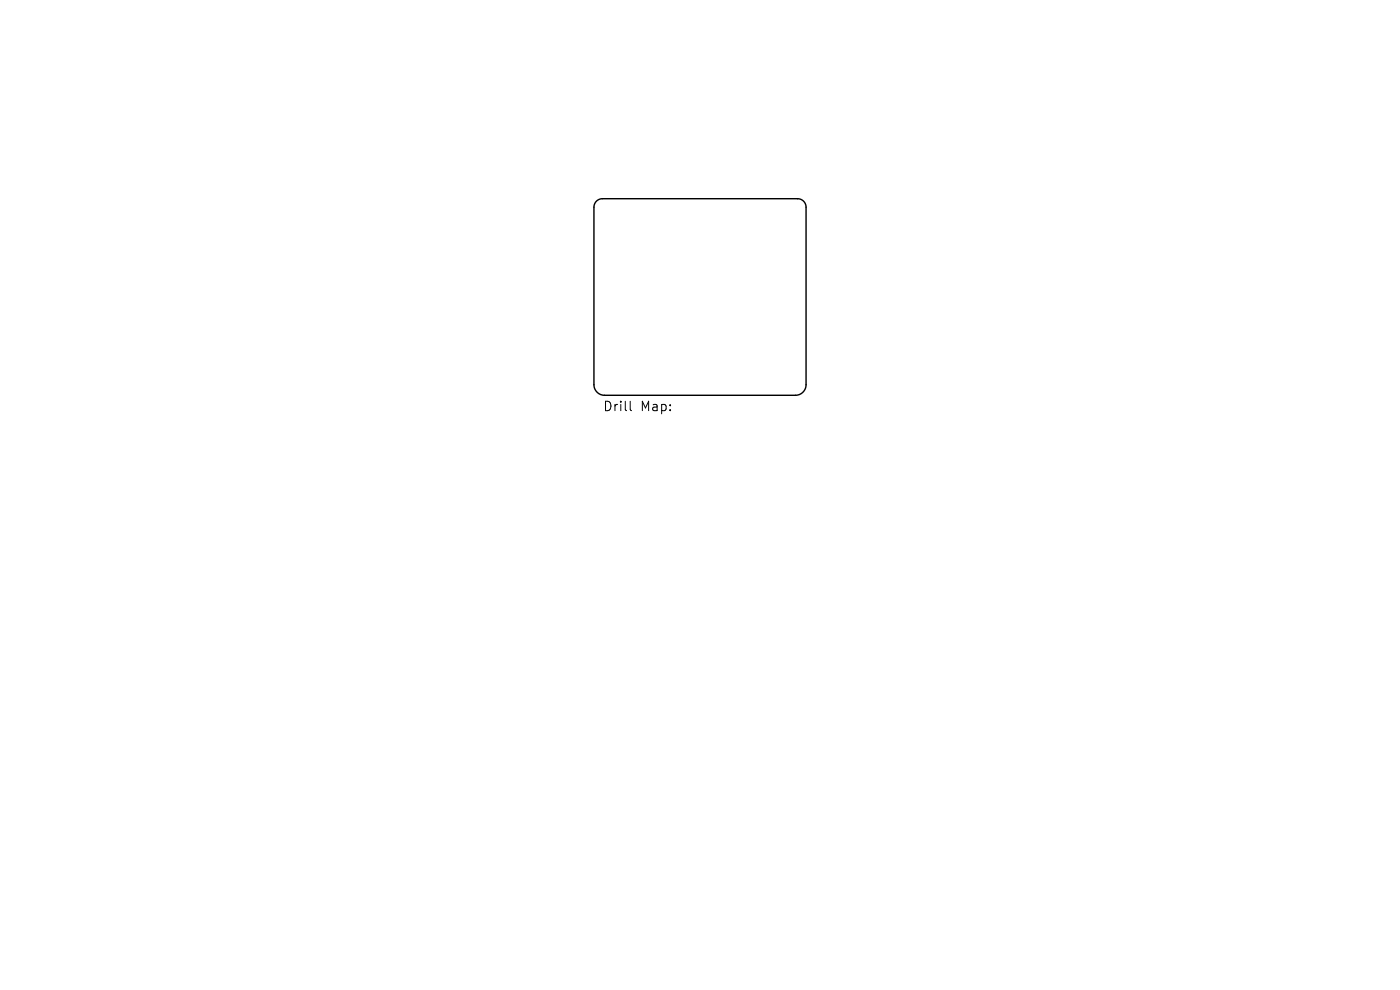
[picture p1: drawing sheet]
<svg xmlns="http://www.w3.org/2000/svg" width="297mm" height="210mm" viewBox="0 0 297 210" stroke-linecap="round" stroke-linejoin="round" font-family="sans-serif">
<defs><g id="words">
<g font-size="2.8">
<text x="127.9" y="87.5">Drill</text>
<text x="135.9" y="87.5">Map:</text>
</g>
</g></defs>
<path d="M126.5 42.7l.5-.4 .8-.1h41.4a1.8 1.8 0 0 1 1.8 1.8v37.6a2.25 2.25 0 0 1-2.2 2.3h-40.5a2.25 2.25 0 0 1-2.3-2.3v-37.6l.2-.8z" fill="none" stroke="#000" stroke-width=".3"/>
<path d="M133.7 85.1v1.7l.3 .3" fill="none" stroke="#000" stroke-width=".21"/>
<use href="#words"/>
</svg>
